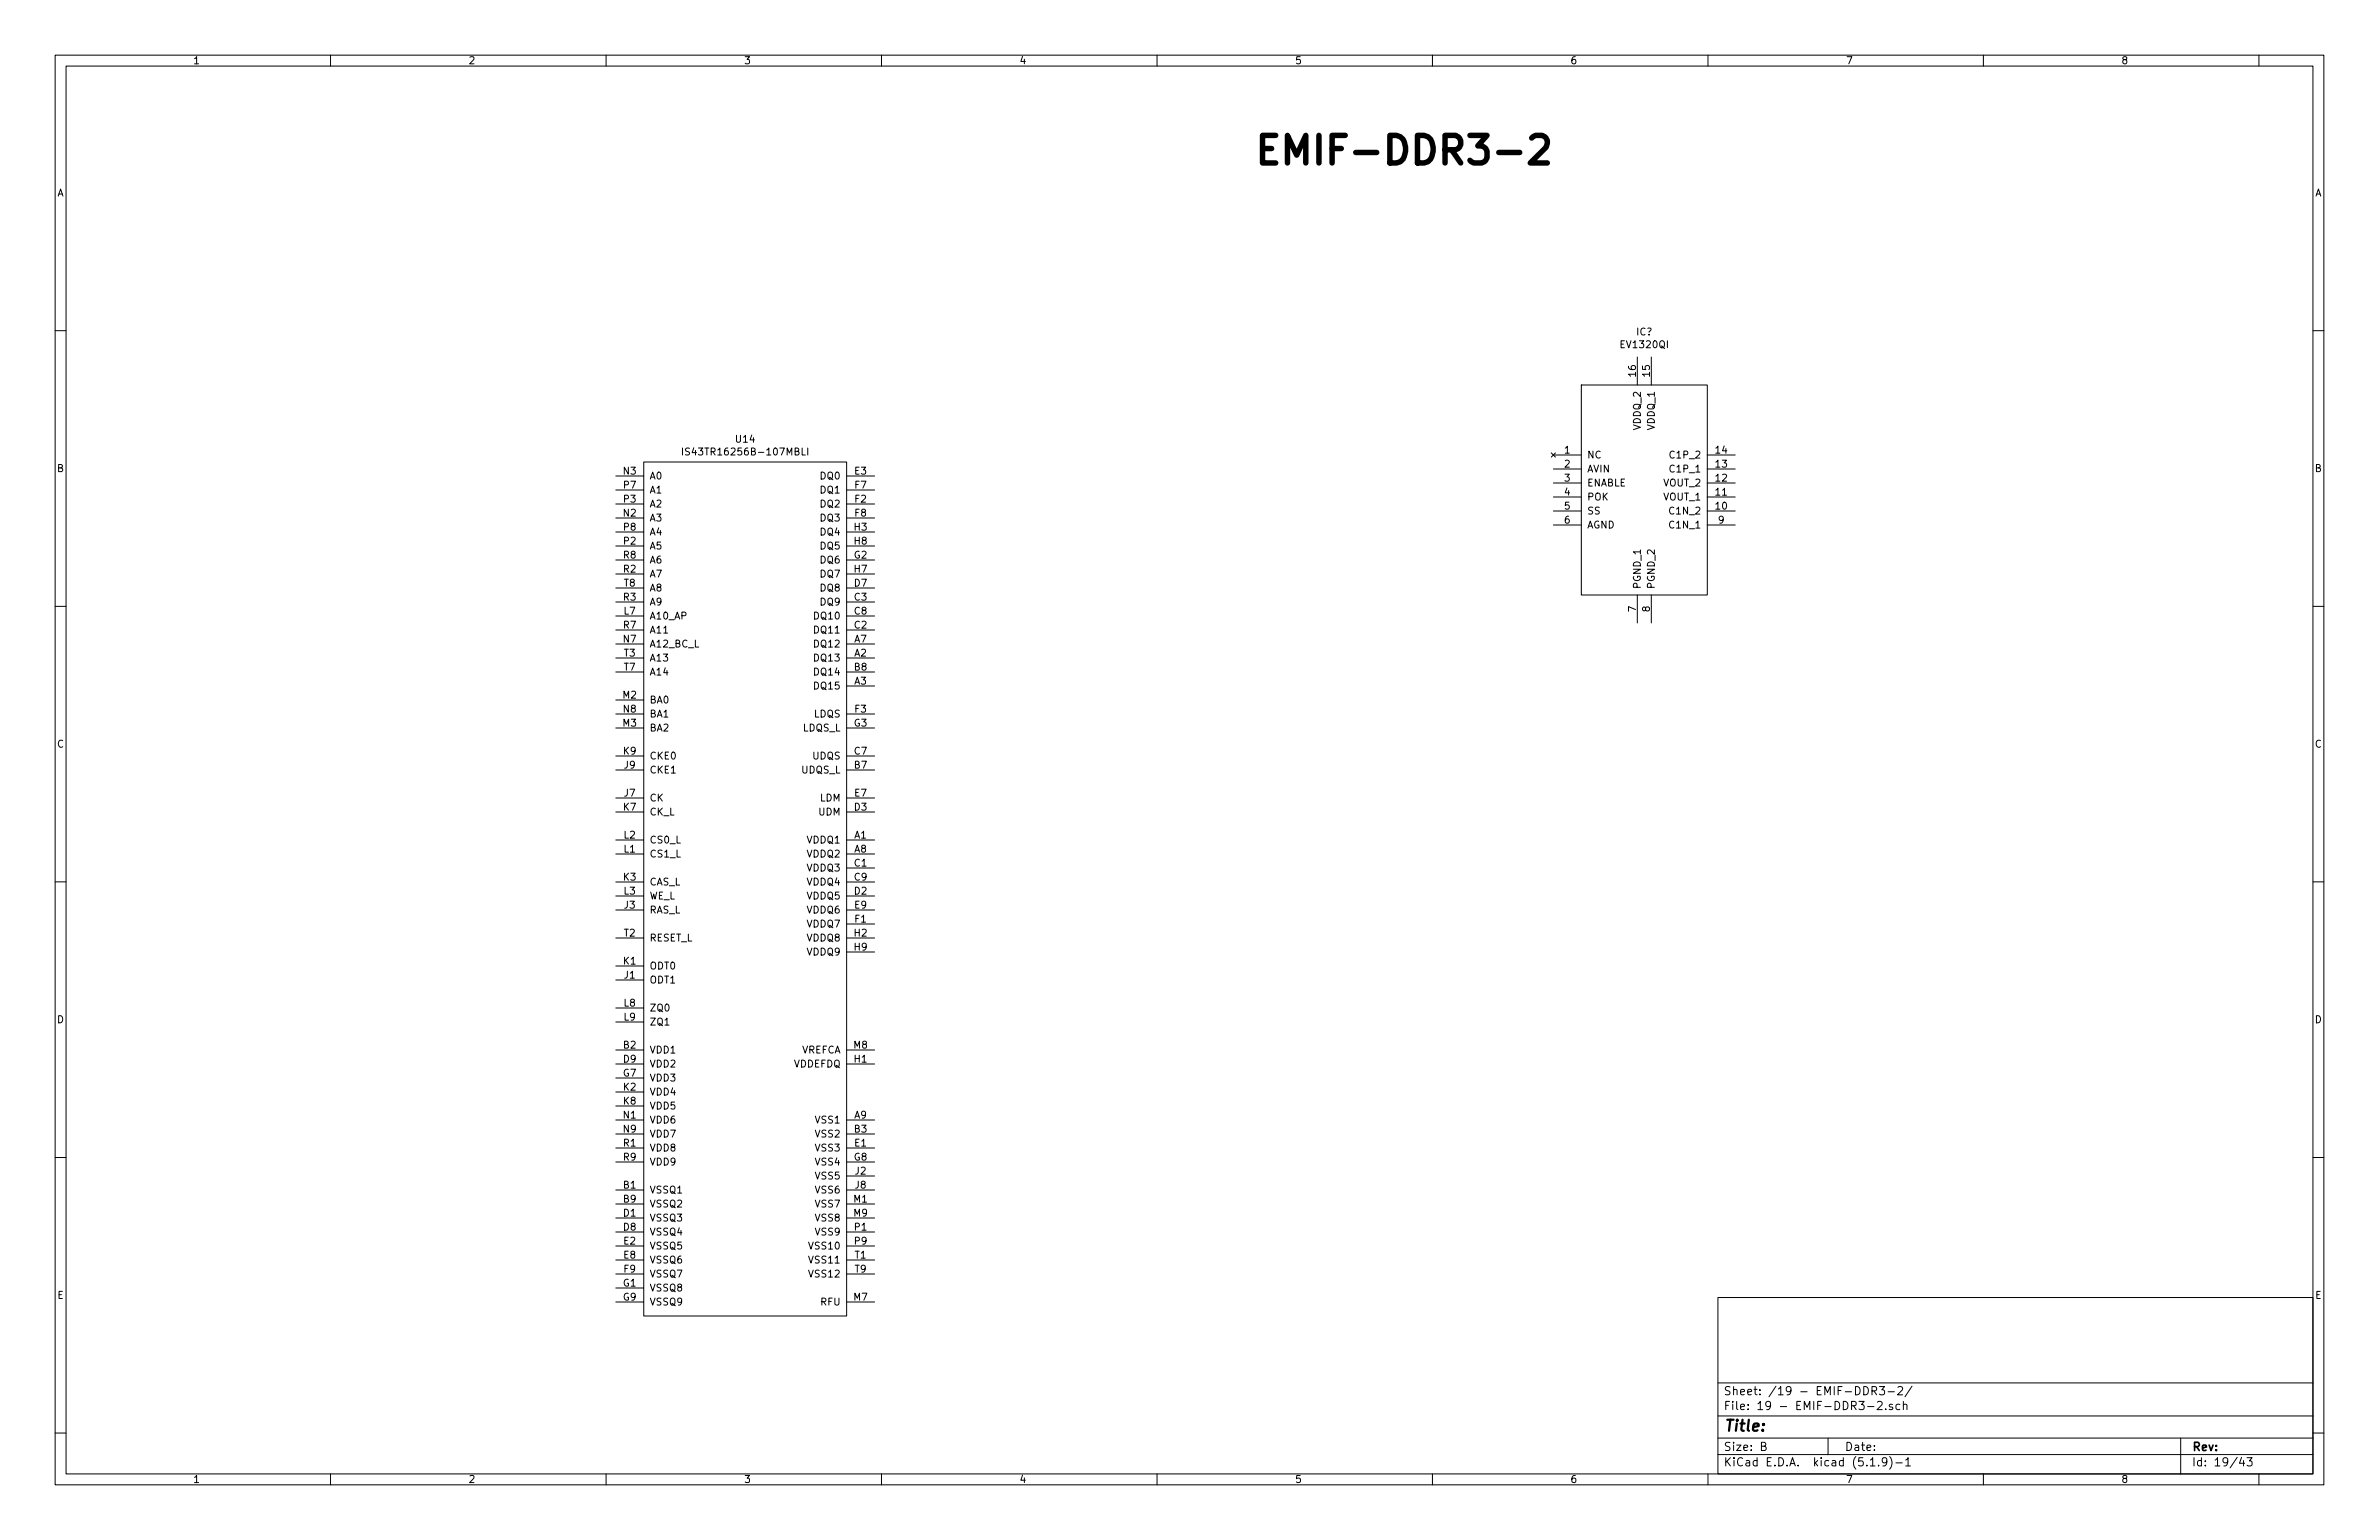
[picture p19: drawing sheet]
<svg xmlns="http://www.w3.org/2000/svg" width="432mm" height="279mm" viewBox="0 0 432 279" stroke-linecap="round" stroke-linejoin="round" font-family="sans-serif">
<defs><g id="words">
<text font-size="7" x="227.3" y="29.8">EMIF-DDR3-2</text>
<text font-size="2.8" x="312.8" y="259.7">Title:</text>
<g font-size="2.1">
<text x="312.8" y="255.8">File: 19 - EMIF-DDR3-2.sch</text>
<text x="312.8" y="253.1">Sheet: /19 - EMIF-DDR3-2/</text>
<text x="312.8" y="263.2">Size: B</text>
<text x="334.8" y="263.2">Date:</text>
<text x="397.8" y="263.2">Rev:</text>
<text x="312.8" y="266">KiCad E.D.A. kicad (5.1.9)-1</text>
<text x="397.8" y="266">Id: 19/43</text>
</g>
<g font-size="1.8">
<text x="35" y="11.6">1</text>
<text x="85" y="11.6">2</text>
<text x="135" y="11.6">3</text>
<text x="185" y="11.6">4</text>
<text x="235" y="11.6">5</text>
<text x="285" y="11.6">6</text>
<text x="335" y="11.6">7</text>
<text x="385" y="11.6">8</text>
<text x="10.4" y="35.6">A</text>
<text x="420.2" y="35.6">A</text>
<text x="294.4" y="63.2">EV1320QI</text>
<text x="297" y="60.9">IC?</text>
<text x="296.9" y="68.3" transform="rotate(-90 296.9 68.3)">16</text>
<text x="299.5" y="68.3" transform="rotate(-90 299.5 68.3)">15</text>
<text x="297.8" y="78" transform="rotate(-90 297.8 78)">VDDQ_2</text>
<text x="300.4" y="78" transform="rotate(-90 300.4 78)">VDDQ_1</text>
<text x="125.2" y="82.6">IS43TR16256B-107MBLI</text>
<text x="133.6" y="80.3">U14</text>
<text x="284" y="82.3">1</text>
<text x="288" y="83.2">NC</text>
<text x="303.5" y="83.2">C1P_2</text>
<text x="311.5" y="82.3">14</text>
<text x="10.4" y="85.6">B</text>
<text x="113.2" y="86.1">N3</text>
<text x="113.2" y="88.6">P7</text>
<text x="117.9" y="87">A0</text>
<text x="117.9" y="89.5">A1</text>
<text x="149" y="87">DQ0</text>
<text x="149" y="89.5">DQ1</text>
<text x="155.1" y="86.1">E3</text>
<text x="155.2" y="88.6">F7</text>
<text x="284" y="84.8">2</text>
<text x="284" y="87.4">3</text>
<text x="284" y="89.9">4</text>
<text x="288" y="85.7">AVIN</text>
<text x="288" y="88.3">ENABLE</text>
<text x="302" y="88.3">VOUT_2</text>
<text x="303.5" y="85.7">C1P_1</text>
<text x="311.5" y="89.9">11</text>
<text x="311.5" y="87.4">12</text>
<text x="311.5" y="84.8">13</text>
<text x="420.2" y="85.6">B</text>
<text x="113.2" y="93.7">N2</text>
<text x="113.2" y="91.2">P3</text>
<text x="117.9" y="94.6">A3</text>
<text x="117.9" y="92.1">A2</text>
<text x="149" y="92.1">DQ2</text>
<text x="149" y="94.6">DQ3</text>
<text x="155.2" y="91.2">F2</text>
<text x="155.2" y="93.7">F8</text>
<text x="284" y="92.5">5</text>
<text x="284" y="95">6</text>
<text x="288" y="90.8">POK</text>
<text x="288" y="93.3">SS</text>
<text x="288" y="95.9">AGND</text>
<text x="302" y="90.8">VOUT_1</text>
<text x="303.4" y="93.3">C1N_2</text>
<text x="303.4" y="95.9">C1N_1</text>
<text x="311.5" y="92.5">10</text>
<text x="311.9" y="95">9</text>
<text x="113.2" y="101.3">R8</text>
<text x="113.2" y="98.8">P2</text>
<text x="113.2" y="96.3">P8</text>
<text x="117.9" y="99.7">A5</text>
<text x="117.9" y="97.2">A4</text>
<text x="149" y="97.2">DQ4</text>
<text x="149" y="99.7">DQ5</text>
<text x="155" y="101.3">G2</text>
<text x="155.1" y="96.3">H3</text>
<text x="155.1" y="98.8">H8</text>
<text x="113.2" y="103.9">R2</text>
<text x="113.3" y="106.4">T8</text>
<text x="117.9" y="104.8">A7</text>
<text x="117.9" y="102.2">A6</text>
<text x="117.9" y="107.3">A8</text>
<text x="149" y="107.3">DQ8</text>
<text x="149" y="102.2">DQ6</text>
<text x="149" y="104.8">DQ7</text>
<text x="155.1" y="106.4">D7</text>
<text x="155.1" y="103.9">H7</text>
<text x="297.8" y="106.9" transform="rotate(-90 297.8 106.9)">PGND_1</text>
<text x="300.4" y="106.9" transform="rotate(-90 300.4 106.9)">PGND_2</text>
<text x="113.2" y="109">R3</text>
<text x="113.3" y="111.5">L7</text>
<text x="117.9" y="112.4">A10_AP</text>
<text x="117.9" y="109.9">A9</text>
<text x="148" y="112.4">DQ10</text>
<text x="149" y="109.9">DQ9</text>
<text x="155.1" y="109">C3</text>
<text x="155.1" y="111.5">C8</text>
<text x="296.9" y="111" transform="rotate(-90 296.9 111)">7</text>
<text x="299.5" y="111" transform="rotate(-90 299.5 111)">8</text>
<text x="113.2" y="116.6">N7</text>
<text x="113.2" y="114">R7</text>
<text x="113.3" y="119.1">T3</text>
<text x="117.9" y="117.5">A12_BC_L</text>
<text x="117.9" y="114.9">A11</text>
<text x="148" y="117.5">DQ12</text>
<text x="148" y="114.9">DQ11</text>
<text x="155.1" y="119.1">A2</text>
<text x="155.1" y="116.6">A7</text>
<text x="155.1" y="114">C2</text>
<text x="113.3" y="121.7">T7</text>
<text x="117.9" y="120">A13</text>
<text x="117.9" y="122.6">A14</text>
<text x="148" y="120">DQ13</text>
<text x="148" y="125.1">DQ15</text>
<text x="148" y="122.6">DQ14</text>
<text x="155.1" y="124.2">A3</text>
<text x="155.1" y="121.7">B8</text>
<text x="113.1" y="126.7">M2</text>
<text x="113.1" y="131.8">M3</text>
<text x="113.2" y="129.3">N8</text>
<text x="117.9" y="127.6">BA0</text>
<text x="117.9" y="130.2">BA1</text>
<text x="147.8" y="130.2">LDQS</text>
<text x="155" y="131.8">G3</text>
<text x="155.2" y="129.3">F3</text>
<text x="10.4" y="135.6">C</text>
<text x="113.2" y="136.9">K9</text>
<text x="117.9" y="137.8">CKE0</text>
<text x="117.9" y="132.7">BA2</text>
<text x="145.7" y="132.7">LDQS_L</text>
<text x="147.5" y="137.8">UDQS</text>
<text x="155.1" y="136.9">C7</text>
<text x="420.2" y="135.6">C</text>
<text x="113.3" y="139.4">J9</text>
<text x="117.9" y="140.3">CKE1</text>
<text x="145.5" y="140.3">UDQS_L</text>
<text x="155.1" y="139.4">B7</text>
<text x="113.2" y="147.1">K7</text>
<text x="113.3" y="144.5">J7</text>
<text x="117.9" y="145.4">CK</text>
<text x="117.9" y="148">CK_L</text>
<text x="148.6" y="148">UDM</text>
<text x="148.8" y="145.4">LDM</text>
<text x="155.1" y="147.1">D3</text>
<text x="155.1" y="144.5">E7</text>
<text x="113.3" y="154.7">L1</text>
<text x="113.3" y="152.1">L2</text>
<text x="117.9" y="155.6">CS1_L</text>
<text x="117.9" y="153">CS0_L</text>
<text x="146.6" y="153">VDDQ1</text>
<text x="146.6" y="155.6">VDDQ2</text>
<text x="155.1" y="152.1">A1</text>
<text x="155.1" y="154.7">A8</text>
<text x="113.2" y="159.8">K3</text>
<text x="117.9" y="160.7">CAS_L</text>
<text x="146.6" y="158.1">VDDQ3</text>
<text x="146.6" y="160.7">VDDQ4</text>
<text x="155.1" y="157.2">C1</text>
<text x="155.1" y="159.8">C9</text>
<text x="113.3" y="162.3">L3</text>
<text x="113.3" y="164.8">J3</text>
<text x="117.9" y="165.7">RAS_L</text>
<text x="117.9" y="163.2">WE_L</text>
<text x="146.6" y="163.2">VDDQ5</text>
<text x="146.6" y="165.7">VDDQ6</text>
<text x="155.1" y="162.3">D2</text>
<text x="155.1" y="164.8">E9</text>
<text x="155.2" y="167.4">F1</text>
<text x="113.3" y="169.9">T2</text>
<text x="117.9" y="170.8">RESET_L</text>
<text x="146.6" y="168.3">VDDQ7</text>
<text x="146.6" y="170.8">VDDQ8</text>
<text x="146.6" y="173.4">VDDQ9</text>
<text x="155.1" y="169.9">H2</text>
<text x="155.1" y="172.5">H9</text>
<text x="113.2" y="175">K1</text>
<text x="113.3" y="177.5">J1</text>
<text x="117.9" y="178.4">ODT1</text>
<text x="117.9" y="175.9">ODT0</text>
<text x="10.4" y="185.6">D</text>
<text x="113.3" y="182.6">L8</text>
<text x="113.3" y="185.2">L9</text>
<text x="117.9" y="183.5">ZQ0</text>
<text x="420.2" y="185.6">D</text>
<text x="113.2" y="190.2">B2</text>
<text x="117.9" y="191.1">VDD1</text>
<text x="117.9" y="186.1">ZQ1</text>
<text x="145.4" y="191.1">VREFCA</text>
<text x="155" y="190.2">M8</text>
<text x="113.1" y="195.3">G7</text>
<text x="113.2" y="192.8">D9</text>
<text x="113.2" y="197.9">K2</text>
<text x="117.9" y="193.7">VDD2</text>
<text x="117.9" y="196.2">VDD3</text>
<text x="144" y="193.7">VDDEFDQ</text>
<text x="155.1" y="192.8">H1</text>
<text x="113.2" y="200.4">K8</text>
<text x="113.2" y="202.9">N1</text>
<text x="117.9" y="198.8">VDD4</text>
<text x="117.9" y="201.3">VDD5</text>
<text x="117.9" y="203.8">VDD6</text>
<text x="148.1" y="203.8">VSS1</text>
<text x="155.1" y="202.9">A9</text>
<text x="113.2" y="205.5">N9</text>
<text x="113.2" y="208">R1</text>
<text x="117.9" y="206.4">VDD7</text>
<text x="117.9" y="208.9">VDD8</text>
<text x="148.1" y="206.4">VSS2</text>
<text x="148.1" y="208.9">VSS3</text>
<text x="155.1" y="205.5">B3</text>
<text x="155.1" y="208">E1</text>
<text x="113.2" y="215.6">B1</text>
<text x="113.2" y="210.6">R9</text>
<text x="117.9" y="211.5">VDD9</text>
<text x="148.1" y="211.5">VSS4</text>
<text x="148.1" y="214">VSS5</text>
<text x="155" y="210.6">G8</text>
<text x="155.2" y="213.1">J2</text>
<text x="155.2" y="215.6">J8</text>
<text x="113.2" y="218.2">B9</text>
<text x="113.2" y="220.7">D1</text>
<text x="117.9" y="216.5">VSSQ1</text>
<text x="117.9" y="219.1">VSSQ2</text>
<text x="117.9" y="221.6">VSSQ3</text>
<text x="148.1" y="216.5">VSS6</text>
<text x="148.1" y="219.1">VSS7</text>
<text x="148.1" y="221.6">VSS8</text>
<text x="155" y="218.2">M1</text>
<text x="155" y="220.7">M9</text>
<text x="113.2" y="223.3">D8</text>
<text x="113.2" y="225.8">E2</text>
<text x="117.9" y="224.2">VSSQ4</text>
<text x="117.9" y="226.7">VSSQ5</text>
<text x="147.1" y="226.7">VSS10</text>
<text x="148.1" y="224.2">VSS9</text>
<text x="155.1" y="223.3">P1</text>
<text x="155.1" y="225.8">P9</text>
<text x="113.1" y="233.4">G1</text>
<text x="113.2" y="228.3">E8</text>
<text x="113.3" y="230.9">F9</text>
<text x="117.9" y="229.2">VSSQ6</text>
<text x="117.9" y="231.8">VSSQ7</text>
<text x="147.1" y="229.2">VSS11</text>
<text x="147.1" y="231.8">VSS12</text>
<text x="155.2" y="228.3">T1</text>
<text x="155.2" y="230.9">T9</text>
<text x="10.4" y="235.6">E</text>
<text x="113.1" y="236">G9</text>
<text x="117.9" y="234.3">VSSQ8</text>
<text x="117.9" y="236.9">VSSQ9</text>
<text x="149" y="236.9">RFU</text>
<text x="155" y="236">M7</text>
<text x="420.2" y="235.6">E</text>
<text x="35" y="269">1</text>
<text x="85" y="269">2</text>
<text x="135" y="269">3</text>
<text x="185" y="269">4</text>
<text x="235" y="269">5</text>
<text x="285" y="269">6</text>
<text x="335" y="269">7</text>
<text x="385" y="269">8</text>
</g>
</g></defs>
<g fill="none" stroke="#000" stroke-width=".18">
<path d="M10 10h411.8v259.4h-411.8zM12 12h407.8v255.4h-407.8zM60 10v2M110 10v2M160 10v2M210 10v2M260 10v2M310 10v2M360 10v2M410 10v2M10 60h2M419.8 60h2"/>
<path d="M287 69.9h22.9v38.1h-22.9zM297.2 64.8v5.1M299.7 64.8v5.1M111.8 86.4h5M111.8 91.4h5M111.8 88.9h5M111.8 94h5M111.8 96.5h5M111.8 99.1h5M116.8 83.8h36.9v155h-36.9zM123.9 81.3v1.3M125.1 81.4l-.4-.1-.3 .2 .1 .3 .6 .3v.3l-.2 .2-.5-.1"/>
<path d="M145.6 81.3v1.3h.6M146.6 81.3v1.3M153.7 86.4h5M153.7 91.4h5M153.7 88.9h5M153.7 94h5M153.7 96.5h5M153.7 99.1h5M281.6 82.2l.7 .7M281.9 82.6h5.1M281.9 92.7h5.1M281.9 90.2h5.1"/>
<path d="M281.9 87.6h5.1M281.9 85.1h5.1M281.9 95.3h5.1M282.3 82.2l-.7 .7M309.9 82.6h5.1M309.9 92.7h5.1M309.9 90.2h5.1M309.9 87.6h5.1M309.9 85.1h5.1M309.9 95.3h5.1M10 110h2M111.8 119.4h5"/>
<path d="M111.8 116.8h5M111.8 114.3h5M111.8 109.2h5M111.8 111.8h5M111.8 106.7h5M111.8 101.6h5M111.8 104.1h5M153.7 119.4h5M153.7 116.8h5M153.7 114.3h5M153.7 109.2h5M153.7 111.8h5"/>
<path d="M153.7 106.7h5M153.7 101.6h5M153.7 104.1h5M297.2 108v5M299.7 108v5M419.8 110h2M111.8 139.7h5M111.8 121.9h5M111.8 137.2h5M111.8 129.5h5M111.8 132.1h5M111.8 127h5"/>
<path d="M153.7 124.5h5M153.7 139.7h5M153.7 121.9h5M153.7 137.2h5M153.7 129.5h5M153.7 132.1h5M10 160h2M111.8 152.4h5M111.8 154.9h5M111.8 147.3h5M111.8 144.8h5M153.7 152.4h5"/>
<path d="M153.7 154.9h5M153.7 157.5h5M153.7 147.3h5M153.7 144.8h5M419.8 160h2M111.8 160h5M111.8 162.6h5M111.8 165.1h5M111.8 170.2h5M111.8 177.8h5M111.8 175.3h5M153.7 160h5"/>
<path d="M153.7 162.6h5M153.7 165.1h5M153.7 167.6h5M153.7 170.2h5M153.7 172.7h5M111.8 190.5h5M111.8 193h5M111.8 195.6h5M111.8 198.1h5M111.8 182.9h5M111.8 185.4h5M153.7 190.5h5"/>
<path d="M153.7 193h5M10 210h2M111.8 203.2h5M111.8 215.9h5M111.8 205.7h5M111.8 218.4h5M111.8 208.3h5M111.8 210.8h5M111.8 200.7h5M153.7 203.2h5M153.7 215.9h5M153.7 205.7h5"/>
<path d="M153.7 218.4h5M153.7 208.3h5M153.7 210.8h5M153.7 213.4h5M419.8 210h2M111.8 221h5M111.8 223.5h5M111.8 226.1h5M111.8 228.6h5M111.8 231.1h5M111.8 233.7h5M111.8 236.2h5"/>
<path d="M153.7 221h5M153.7 223.5h5M153.7 226.1h5M153.7 228.6h5M153.7 231.1h5M153.7 236.2h5M311.8 235.4h108v32h-108zM10 260h2M311.8 256.9h108M311.8 250.9h108M338.3 251.6a.75 .75 0 0 1 .8 .7 .75 .75 0 0 1-.8 .8zM339 255.2h1.1"/>
<path d="M339.8 252.3h.7l.1-.2v-.4l-.3-.1h-.5v1.5M340.1 252.3l.5 .8M340.8 254.4l.2-.1h.4l.2 .4-.9 1.1h.9M341.1 251.6h1l-.5 .5 .4 .2v.6l-.2 .2-.7-.2M342.3 255.6v.2M342.7 252.5h1.1M343.5 254.8a.37 .37 0 0 0-.6 .2l.1 .2 .5 .1 .1 .2-.3 .3-.4-.1M344.5 251.7l.6-.1 .2 .4-.9 1.1h.9M344.8 254.8h-.4l-.3 .2 .1 .6 .2 .2 .4-.1M345.5 254.9v-.1a.37 .37 0 0 1 .6 .2v.8M345.5 254.3v1.5M347 251.5l-1.2 1.9"/>
<path d="M419.8 260h2M60 267.4v2M110 267.4v2M160 267.4v2M210 267.4v2M260 267.4v2M310 267.4v2M311.8 263.9h108M311.8 260.9h108M319.7 262.4l.7-.1 .1-.2-.1-.4h-.7v1.5h.6l.3-.3a.41 .41 0 0 0-.4-.5M331.8 260.9v3M339.5 266h.8"/>
<path d="M341 265.8v.2M342.5 265.1l-.3 .3-.4-.1-.2-.2 .2-.6h.4l.2 .1a1.27 1.27 0 0 1-.2 1.3l-.4 .1M343 264.3a1.71 1.71 0 0 1 0 2.2M344.1 265.4h1.2M345.9 264.9l.4-.4v1.5M345.9 266h.9M360 267.4v2M395.8 260.9v6.5M406.9 264.4l-.4 1.1h.9M407.2 265v1M407.8 264.5h1l-.5 .5 .4 .2v.6l-.2 .2-.7-.2M410 267.4v2"/>
</g>
<path d="M272 27.7h3.8M278 25l.7-.4h1.2a1.37 1.37 0 0 1 .7 2.1l-2.9 2.9h3.1" fill="none" stroke="#000" stroke-width=".99"/>
<use href="#words"/>
</svg>
